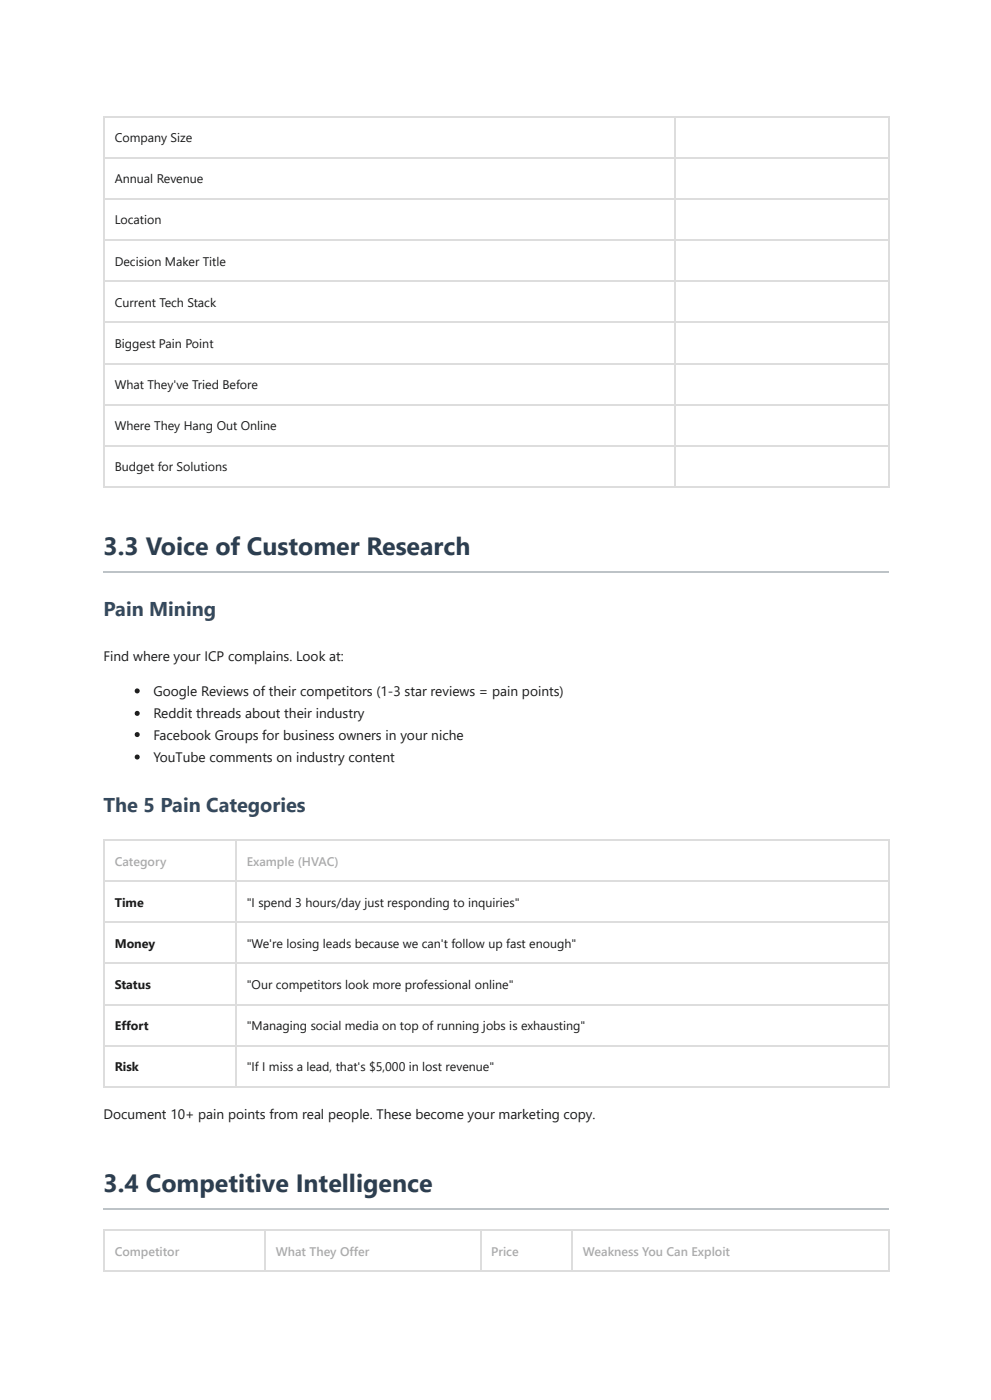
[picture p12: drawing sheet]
<svg xmlns="http://www.w3.org/2000/svg" width="210mm" height="297mm" viewBox="0 0 210 297" stroke-linecap="round" stroke-linejoin="round" font-family="sans-serif">
<defs><g id="words">
<g font-size="5.3" fill="#2c3e50">
<text x="22" y="117.7">3.3 Voice of Customer Research</text>
<text x="22" y="252.9">3.4 Competitive Intelligence</text>
</g>
<g font-size="4.2" fill="#34495e">
<text x="22" y="130.7">Pain Mining</text>
<text x="22" y="172.2">The 5 Pain Categories</text>
</g>
<g font-size="2.9" fill="#1a1a1a">
<text x="22" y="140.2">Find where your ICP complains. Look at:</text>
<text x="32.5" y="147.6">Google Reviews of their competitors (1-3 star reviews = pain points)</text>
<text x="32.5" y="152.4">Reddit threads about their industry</text>
<text x="32.5" y="156.9">Facebook Groups for business owners in your niche</text>
<text x="32.5" y="161.7">YouTube comments on industry content</text>
<text x="22" y="237.3">Document 10+ pain points from real people. These become your marketing copy.</text>
</g>
<g font-size="2.6" fill="#1a1a1a">
<text x="24.3" y="30.2">Company Size</text>
<text x="24.3" y="38.9">Annual Revenue</text>
<text x="24.3" y="47.6">Location</text>
<text x="24.3" y="56.4">Decision Maker Title</text>
<text x="24.3" y="65.1">Current Tech Stack</text>
<text x="24.3" y="73.8">Biggest Pain Point</text>
<text x="24.3" y="82.6">What They've Tried Before</text>
<text x="24.3" y="91.3">Where They Hang Out Online</text>
<text x="24.3" y="100">Budget for Solutions</text>
<text x="24.3" y="192.4">Time</text>
<text x="52.3" y="192.4">&quot;I spend 3 hours/day just responding to inquiries&quot;</text>
<text x="24.3" y="201.1">Money</text>
<text x="52.3" y="201.1">&quot;We're losing leads because we can't follow up fast enough&quot;</text>
<text x="24.3" y="209.8">Status</text>
<text x="52.3" y="209.8">&quot;Our competitors look more professional online&quot;</text>
<text x="24.3" y="218.5">Effort</text>
<text x="52.3" y="218.5">&quot;Managing social media on top of running jobs is exhausting&quot;</text>
<text x="24.3" y="227.3">Risk</text>
<text x="52.3" y="227.3">&quot;If I miss a lead, that's $5,000 in lost revenue&quot;</text>
</g>
<g font-size="2.6" fill="#ababab">
<text x="24.3" y="183.6">Category</text>
<text x="52.3" y="183.6">Example (HVAC)</text>
<text x="24.3" y="266.4">Competitor</text>
<text x="58.5" y="266.4">What They Offer</text>
<text x="104.2" y="266.4">Price</text>
<text x="123.6" y="266.4">Weakness You Can Exploit</text>
</g>
</g></defs>
<g fill="none" stroke="#ddd" stroke-width=".26">
<path d="M22 24.7h166.6M22 33.5h166.6M22.1 24.6v78.9M143.3 24.6v78.9M188.5 24.6v78.9M22 42.2h166.6M22 50.9h166.6M22 59.7h166.6M22 68.4h166.6M22 77.1h166.6M22 85.9h166.6M22 94.6h166.6"/>
<path d="M22 103.3h166.6"/>
</g>
<path d="M22 121.3h166.6" fill="none" stroke="#bdc3c7" stroke-width=".26"/>
<g fill="#fff">
<path d="M22.2 178.3h27.8v8.8h-27.8z"/>
<path d="M50 178.3h138.6v8.8h-138.6z"/>
<path d="M22.2 195.8h27.8v8.7h-27.8z"/>
<path d="M50 195.8h138.6v8.7h-138.6z"/>
<path d="M22.2 213.3h27.8v8.7h-27.8z"/>
<path d="M50 213.3h138.6v8.7h-138.6z"/>
</g>
<path d="M22 178.2h166.6M22.1 178.1v52.6M50.1 178.1v52.6M188.5 178.1v52.6M22 186.9h166.6M22 195.7h166.6M22 204.4h166.6M22 213.1h166.6M22 221.9h166.6M22 230.6h166.6" fill="none" stroke="#ddd" stroke-width=".26"/>
<path d="M22 256.5h166.6" fill="none" stroke="#bdc3c7" stroke-width=".26"/>
<g fill="#fff">
<path d="M22.2 261.1h34.2v8.8h-34.2z"/>
<path d="M56.4 261.1h45.5v8.8h-45.5z"/>
<path d="M101.9 261.1h19.5v8.8h-19.5z"/>
<path d="M121.4 261.1h67.2v8.8h-67.2z"/>
</g>
<path d="M22 261h166.6M22 269.7h166.6M22.1 260.9v9M56.2 260.9v9M102 260.9v9M121.3 260.9v9M188.5 260.9v9" fill="none" stroke="#ddd" stroke-width=".26"/>
<g fill="#1a1a1a">
<circle cx="29.1" cy="146.6" r=".53"/>
<circle cx="29.1" cy="151.3" r=".53"/>
<circle cx="29.1" cy="155.8" r=".53"/>
<circle cx="29.1" cy="160.6" r=".53"/>
</g>
<use href="#words"/>
</svg>
